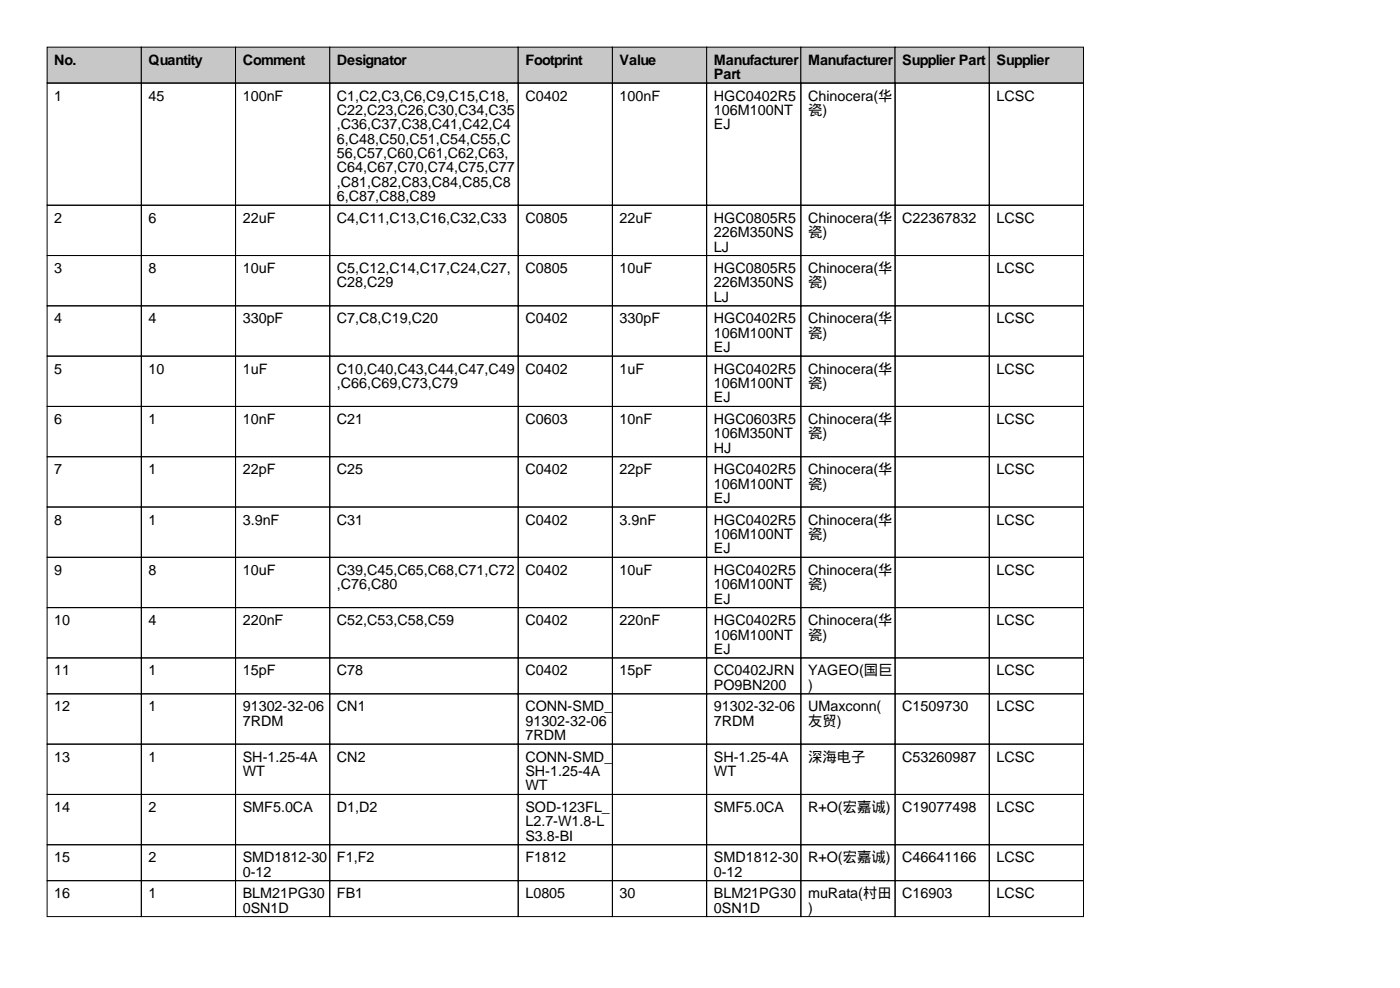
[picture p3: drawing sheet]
<svg xmlns="http://www.w3.org/2000/svg" width="297mm" height="210mm" viewBox="0 0 297 210" stroke-linecap="round" stroke-linejoin="round" font-family="sans-serif">
<defs><g id="words">
<g font-size="3">
<text x="11.5" y="13.7">No.</text>
<text x="31.5" y="13.7">Quantity</text>
<text x="51.5" y="13.7">Comment</text>
<text x="71.5" y="13.7">Designator</text>
<text x="111.5" y="13.7">Footprint</text>
<text x="131.5" y="13.7">Value</text>
<text x="151.5" y="13.7">Manufacturer</text>
<text x="151.5" y="16.8">Part</text>
<text x="171.5" y="13.7">Manufacturer</text>
<text x="191.5" y="13.7">Supplier Part</text>
<text x="211.5" y="13.7">Supplier</text>
<text x="11.5" y="21.3">1</text>
<text x="31.5" y="21.3">45</text>
<text x="51.5" y="21.3">100nF</text>
<text x="71.5" y="21.3">C1,C2,C3,C6,C9,C15,C18,</text>
<text x="111.5" y="21.3">C0402</text>
<text x="131.5" y="21.3">100nF</text>
<text x="151.5" y="21.3">HGC0402R5</text>
<text x="171.5" y="21.3">Chinocera(华</text>
<text x="211.5" y="21.3">LCSC</text>
<text x="71.5" y="24.4">C22,C23,C26,C30,C34,C35</text>
<text x="71.5" y="27.4">,C36,C37,C38,C41,C42,C4</text>
<text x="151.5" y="24.4">106M100NT</text>
<text x="151.5" y="27.4">EJ</text>
<text x="171.5" y="24.4">瓷)</text>
<text x="71.5" y="30.5">6,C48,C50,C51,C54,C55,C</text>
<text x="71.5" y="33.5">56,C57,C60,C61,C62,C63,</text>
<text x="71.5" y="36.6">C64,C67,C70,C74,C75,C77</text>
<text x="71.5" y="39.6">,C81,C82,C83,C84,C85,C8</text>
<text x="11.5" y="47.2">2</text>
<text x="31.5" y="47.2">6</text>
<text x="51.5" y="47.2">22uF</text>
<text x="71.5" y="42.7">6,C87,C88,C89</text>
<text x="71.5" y="47.2">C4,C11,C13,C16,C32,C33</text>
<text x="111.5" y="47.2">C0805</text>
<text x="131.5" y="47.2">22uF</text>
<text x="151.5" y="47.2">HGC0805R5</text>
<text x="171.5" y="47.2">Chinocera(华</text>
<text x="191.5" y="47.2">C22367832</text>
<text x="211.5" y="47.2">LCSC</text>
<text x="151.5" y="50.3">226M350NS</text>
<text x="151.5" y="53.3">LJ</text>
<text x="171.5" y="50.3">瓷)</text>
<text x="11.5" y="57.9">3</text>
<text x="31.5" y="57.9">8</text>
<text x="51.5" y="57.9">10uF</text>
<text x="71.5" y="57.9">C5,C12,C14,C17,C24,C27,</text>
<text x="111.5" y="57.9">C0805</text>
<text x="131.5" y="57.9">10uF</text>
<text x="151.5" y="57.9">HGC0805R5</text>
<text x="171.5" y="57.9">Chinocera(华</text>
<text x="211.5" y="57.9">LCSC</text>
<text x="71.5" y="61">C28,C29</text>
<text x="151.5" y="61">226M350NS</text>
<text x="151.5" y="64">LJ</text>
<text x="171.5" y="61">瓷)</text>
<text x="11.5" y="68.6">4</text>
<text x="31.5" y="68.6">4</text>
<text x="51.5" y="68.6">330pF</text>
<text x="71.5" y="68.6">C7,C8,C19,C20</text>
<text x="111.5" y="68.6">C0402</text>
<text x="131.5" y="68.6">330pF</text>
<text x="151.5" y="68.6">HGC0402R5</text>
<text x="151.5" y="71.6">106M100NT</text>
<text x="171.5" y="68.6">Chinocera(华</text>
<text x="171.5" y="71.6">瓷)</text>
<text x="211.5" y="68.6">LCSC</text>
<text x="151.5" y="74.7">EJ</text>
<text x="11.5" y="79.3">5</text>
<text x="31.5" y="79.3">10</text>
<text x="51.5" y="79.3">1uF</text>
<text x="71.5" y="79.3">C10,C40,C43,C44,C47,C49</text>
<text x="71.5" y="82.3">,C66,C69,C73,C79</text>
<text x="111.5" y="79.3">C0402</text>
<text x="131.5" y="79.3">1uF</text>
<text x="151.5" y="79.3">HGC0402R5</text>
<text x="151.5" y="82.3">106M100NT</text>
<text x="171.5" y="79.3">Chinocera(华</text>
<text x="171.5" y="82.3">瓷)</text>
<text x="211.5" y="79.3">LCSC</text>
<text x="11.5" y="89.9">6</text>
<text x="31.5" y="89.9">1</text>
<text x="51.5" y="89.9">10nF</text>
<text x="71.5" y="89.9">C21</text>
<text x="111.5" y="89.9">C0603</text>
<text x="131.5" y="89.9">10nF</text>
<text x="151.5" y="85.3">EJ</text>
<text x="151.5" y="89.9">HGC0603R5</text>
<text x="171.5" y="89.9">Chinocera(华</text>
<text x="211.5" y="89.9">LCSC</text>
<text x="151.5" y="93">106M350NT</text>
<text x="171.5" y="93">瓷)</text>
<text x="11.5" y="100.6">7</text>
<text x="31.5" y="100.6">1</text>
<text x="51.5" y="100.6">22pF</text>
<text x="71.5" y="100.6">C25</text>
<text x="111.5" y="100.6">C0402</text>
<text x="131.5" y="100.6">22pF</text>
<text x="151.5" y="96">HJ</text>
<text x="151.5" y="100.6">HGC0402R5</text>
<text x="171.5" y="100.6">Chinocera(华</text>
<text x="211.5" y="100.6">LCSC</text>
<text x="151.5" y="103.6">106M100NT</text>
<text x="151.5" y="106.7">EJ</text>
<text x="171.5" y="103.6">瓷)</text>
<text x="11.5" y="111.3">8</text>
<text x="31.5" y="111.3">1</text>
<text x="51.5" y="111.3">3.9nF</text>
<text x="71.5" y="111.3">C31</text>
<text x="111.5" y="111.3">C0402</text>
<text x="131.5" y="111.3">3.9nF</text>
<text x="151.5" y="111.3">HGC0402R5</text>
<text x="171.5" y="111.3">Chinocera(华</text>
<text x="211.5" y="111.3">LCSC</text>
<text x="151.5" y="114.3">106M100NT</text>
<text x="151.5" y="117.4">EJ</text>
<text x="171.5" y="114.3">瓷)</text>
<text x="11.5" y="121.9">9</text>
<text x="31.5" y="121.9">8</text>
<text x="51.5" y="121.9">10uF</text>
<text x="71.5" y="121.9">C39,C45,C65,C68,C71,C72</text>
<text x="71.5" y="125">,C76,C80</text>
<text x="111.5" y="121.9">C0402</text>
<text x="131.5" y="121.9">10uF</text>
<text x="151.5" y="121.9">HGC0402R5</text>
<text x="151.5" y="125">106M100NT</text>
<text x="171.5" y="121.9">Chinocera(华</text>
<text x="171.5" y="125">瓷)</text>
<text x="211.5" y="121.9">LCSC</text>
<text x="151.5" y="128">EJ</text>
<text x="11.5" y="132.6">10</text>
<text x="31.5" y="132.6">4</text>
<text x="51.5" y="132.6">220nF</text>
<text x="71.5" y="132.6">C52,C53,C58,C59</text>
<text x="111.5" y="132.6">C0402</text>
<text x="131.5" y="132.6">220nF</text>
<text x="151.5" y="132.6">HGC0402R5</text>
<text x="151.5" y="135.6">106M100NT</text>
<text x="171.5" y="132.6">Chinocera(华</text>
<text x="171.5" y="135.6">瓷)</text>
<text x="211.5" y="132.6">LCSC</text>
<text x="11.5" y="143.3">11</text>
<text x="31.5" y="143.3">1</text>
<text x="51.5" y="143.3">15pF</text>
<text x="71.5" y="143.3">C78</text>
<text x="111.5" y="143.3">C0402</text>
<text x="131.5" y="143.3">15pF</text>
<text x="151.5" y="138.7">EJ</text>
<text x="151.5" y="143.3">CC0402JRN</text>
<text x="171.5" y="143.3">YAGEO(国巨</text>
<text x="211.5" y="143.3">LCSC</text>
<text x="151.5" y="146.3">PO9BN200</text>
<text x="171.5" y="146.3">)</text>
<text x="11.5" y="150.9">12</text>
<text x="31.5" y="150.9">1</text>
<text x="51.5" y="150.9">91302-32-06</text>
<text x="51.5" y="153.9">7RDM</text>
<text x="71.5" y="150.9">CN1</text>
<text x="111.5" y="150.9">CONN-SMD_</text>
<text x="111.5" y="153.9">91302-32-06</text>
<text x="151.5" y="150.9">91302-32-06</text>
<text x="151.5" y="153.9">7RDM</text>
<text x="171.5" y="150.9">UMaxconn(</text>
<text x="171.5" y="153.9">友贸)</text>
<text x="191.5" y="150.9">C1509730</text>
<text x="211.5" y="150.9">LCSC</text>
<text x="11.5" y="161.5">13</text>
<text x="31.5" y="161.5">1</text>
<text x="51.5" y="161.5">SH-1.25-4A</text>
<text x="71.5" y="161.5">CN2</text>
<text x="111.5" y="157">7RDM</text>
<text x="111.5" y="161.5">CONN-SMD_</text>
<text x="151.5" y="161.5">SH-1.25-4A</text>
<text x="171.5" y="161.5">深海电子</text>
<text x="191.5" y="161.5">C53260987</text>
<text x="211.5" y="161.5">LCSC</text>
<text x="51.5" y="164.6">WT</text>
<text x="111.5" y="164.6">SH-1.25-4A</text>
<text x="111.5" y="167.6">WT</text>
<text x="151.5" y="164.6">WT</text>
<text x="11.5" y="172.2">14</text>
<text x="31.5" y="172.2">2</text>
<text x="51.5" y="172.2">SMF5.0CA</text>
<text x="71.5" y="172.2">D1,D2</text>
<text x="111.5" y="172.2">SOD-123FL_</text>
<text x="151.5" y="172.2">SMF5.0CA</text>
<text x="171.5" y="172.2">R+O(宏嘉诚)</text>
<text x="191.5" y="172.2">C19077498</text>
<text x="211.5" y="172.2">LCSC</text>
<text x="111.5" y="175.3">L2.7-W1.8-L</text>
<text x="111.5" y="178.3">S3.8-BI</text>
<text x="11.5" y="182.9">15</text>
<text x="31.5" y="182.9">2</text>
<text x="51.5" y="182.9">SMD1812-30</text>
<text x="51.5" y="185.9">0-12</text>
<text x="71.5" y="182.9">F1,F2</text>
<text x="111.5" y="182.9">F1812</text>
<text x="151.5" y="182.9">SMD1812-30</text>
<text x="151.5" y="185.9">0-12</text>
<text x="171.5" y="182.9">R+O(宏嘉诚)</text>
<text x="191.5" y="182.9">C46641166</text>
<text x="211.5" y="182.9">LCSC</text>
<text x="11.5" y="190.5">16</text>
<text x="31.5" y="190.5">1</text>
<text x="51.5" y="190.5">BLM21PG30</text>
<text x="71.5" y="190.5">FB1</text>
<text x="111.5" y="190.5">L0805</text>
<text x="131.5" y="190.5">30</text>
<text x="151.5" y="190.5">BLM21PG30</text>
<text x="171.5" y="190.5">muRata(村田</text>
<text x="191.5" y="190.5">C16903</text>
<text x="211.5" y="190.5">LCSC</text>
<text x="51.5" y="193.6">0SN1D</text>
<text x="151.5" y="193.6">0SN1D</text>
<text x="171.5" y="193.6">)</text>
</g>
</g></defs>
<g fill="#c7c7c7" stroke="#000" stroke-width=".21">
<path d="M10 10h20v7.6h-20z"/>
<path d="M30 10h20v7.6h-20z"/>
<path d="M50 10h20v7.6h-20z"/>
<path d="M70 10h40v7.6h-40z"/>
<path d="M110 10h20v7.6h-20z"/>
<path d="M130 10h20v7.6h-20z"/>
<path d="M150 10h20v7.6h-20z"/>
<path d="M170 10h20v7.6h-20z"/>
<path d="M190 10h20v7.6h-20z"/>
<path d="M210 10h20v7.6h-20z"/>
</g>
<g fill="none" stroke="#000" stroke-width=".21">
<path d="M10 17.6h20v25.9h-20zM30 17.6h20v25.9h-20zM50 17.6h20v25.9h-20zM70 17.6h40v25.9h-40zM110 17.6h20v25.9h-20zM130 17.6h20v25.9h-20zM150 17.6h20v25.9h-20zM170 17.6h20v25.9h-20zM190 17.6h20v25.9h-20zM210 17.6h20v25.9h-20zM10 43.5h20v10.7h-20zM10 54.2h20v10.7h-20z"/>
<path d="M30 43.5h20v10.7h-20zM30 54.2h20v10.7h-20zM50 43.5h20v10.7h-20zM50 54.2h20v10.7h-20zM70 43.5h40v10.7h-40zM70 54.2h40v10.7h-40zM110 43.5h20v10.7h-20zM110 54.2h20v10.7h-20zM130 43.5h20v10.7h-20zM130 54.2h20v10.7h-20zM150 43.5h20v10.7h-20zM150 54.2h20v10.7h-20z"/>
<path d="M170 43.5h20v10.7h-20zM170 54.2h20v10.7h-20zM190 43.5h20v10.7h-20zM190 54.2h20v10.7h-20zM210 43.5h20v10.7h-20zM210 54.2h20v10.7h-20zM10 64.9h20v10.6h-20zM10 75.5h20v10.7h-20zM30 64.9h20v10.6h-20zM30 75.5h20v10.7h-20zM50 64.9h20v10.6h-20zM50 75.5h20v10.7h-20z"/>
<path d="M70 64.9h40v10.6h-40zM70 75.5h40v10.7h-40zM110 64.9h20v10.6h-20zM110 75.5h20v10.7h-20zM130 64.9h20v10.6h-20zM130 75.5h20v10.7h-20zM150 64.9h20v10.6h-20zM150 75.5h20v10.7h-20zM170 64.9h20v10.6h-20zM170 75.5h20v10.7h-20zM190 64.9h20v10.6h-20zM190 75.5h20v10.7h-20z"/>
<path d="M210 64.9h20v10.6h-20zM210 75.5h20v10.7h-20zM10 86.2h20v10.7h-20zM10 96.9h20v10.6h-20zM30 86.2h20v10.7h-20zM30 96.9h20v10.6h-20zM50 86.2h20v10.7h-20zM50 96.9h20v10.6h-20zM70 86.2h40v10.7h-40zM70 96.9h40v10.6h-40zM110 86.2h20v10.7h-20zM110 96.9h20v10.6h-20z"/>
<path d="M130 86.2h20v10.7h-20zM130 96.9h20v10.6h-20zM150 86.2h20v10.7h-20zM150 96.9h20v10.6h-20zM170 86.2h20v10.7h-20zM170 96.9h20v10.6h-20zM190 86.2h20v10.7h-20zM190 96.9h20v10.6h-20zM210 86.2h20v10.7h-20zM210 96.9h20v10.6h-20zM10 107.5h20v10.7h-20zM10 118.2h20v10.7h-20z"/>
<path d="M30 107.5h20v10.7h-20zM30 118.2h20v10.7h-20zM50 107.5h20v10.7h-20zM50 118.2h20v10.7h-20zM70 107.5h40v10.7h-40zM70 118.2h40v10.7h-40zM110 107.5h20v10.7h-20zM110 118.2h20v10.7h-20zM130 107.5h20v10.7h-20zM130 118.2h20v10.7h-20zM150 107.5h20v10.7h-20zM150 118.2h20v10.7h-20z"/>
<path d="M170 107.5h20v10.7h-20zM170 118.2h20v10.7h-20zM190 107.5h20v10.7h-20zM190 118.2h20v10.7h-20zM210 107.5h20v10.7h-20zM210 118.2h20v10.7h-20zM10 128.9h20v10.6h-20zM10 139.5h20v7.7h-20zM30 128.9h20v10.6h-20zM30 139.5h20v7.7h-20zM50 128.9h20v10.6h-20zM50 139.5h20v7.7h-20z"/>
<path d="M70 128.9h40v10.6h-40zM70 139.5h40v7.7h-40zM110 128.9h20v10.6h-20zM110 139.5h20v7.7h-20zM130 128.9h20v10.6h-20zM130 139.5h20v7.7h-20zM150 128.9h20v10.6h-20zM150 139.5h20v7.7h-20zM170 128.9h20v10.6h-20zM170 139.5h20v7.7h-20zM190 128.9h20v10.6h-20zM190 139.5h20v7.7h-20z"/>
<path d="M210 128.9h20v10.6h-20zM210 139.5h20v7.7h-20zM10 147.2h20v10.6h-20zM10 157.8h20v10.7h-20zM30 147.2h20v10.6h-20zM30 157.8h20v10.7h-20zM50 147.2h20v10.6h-20zM50 157.8h20v10.7h-20zM70 147.2h40v10.6h-40zM70 157.8h40v10.7h-40zM110 147.2h20v10.6h-20zM110 157.8h20v10.7h-20z"/>
<path d="M130 147.2h20v10.6h-20zM130 157.8h20v10.7h-20zM150 147.2h20v10.6h-20zM150 157.8h20v10.7h-20zM170 147.2h20v10.6h-20zM170 157.8h20v10.7h-20zM190 147.2h20v10.6h-20zM190 157.8h20v10.7h-20zM210 147.2h20v10.6h-20zM210 157.8h20v10.7h-20zM10 168.5h20v10.7h-20zM10 179.2h20v7.6h-20z"/>
<path d="M30 168.5h20v10.7h-20zM30 179.2h20v7.6h-20zM50 168.5h20v10.7h-20zM50 179.2h20v7.6h-20zM70 168.5h40v10.7h-40zM70 179.2h40v7.6h-40zM110 168.5h20v10.7h-20zM110 179.2h20v7.6h-20zM130 168.5h20v10.7h-20zM130 179.2h20v7.6h-20zM150 168.5h20v10.7h-20zM150 179.2h20v7.6h-20z"/>
<path d="M170 168.5h20v10.7h-20zM170 179.2h20v7.6h-20zM190 168.5h20v10.7h-20zM190 179.2h20v7.6h-20zM210 168.5h20v10.7h-20zM210 179.2h20v7.6h-20zM10 186.8h20v7.6h-20zM30 186.8h20v7.6h-20zM50 186.8h20v7.6h-20zM70 186.8h40v7.6h-40zM110 186.8h20v7.6h-20zM130 186.8h20v7.6h-20z"/>
<path d="M150 186.8h20v7.6h-20zM170 186.8h20v7.6h-20zM190 186.8h20v7.6h-20zM210 186.8h20v7.6h-20z"/>
</g>
<use href="#words"/>
</svg>
